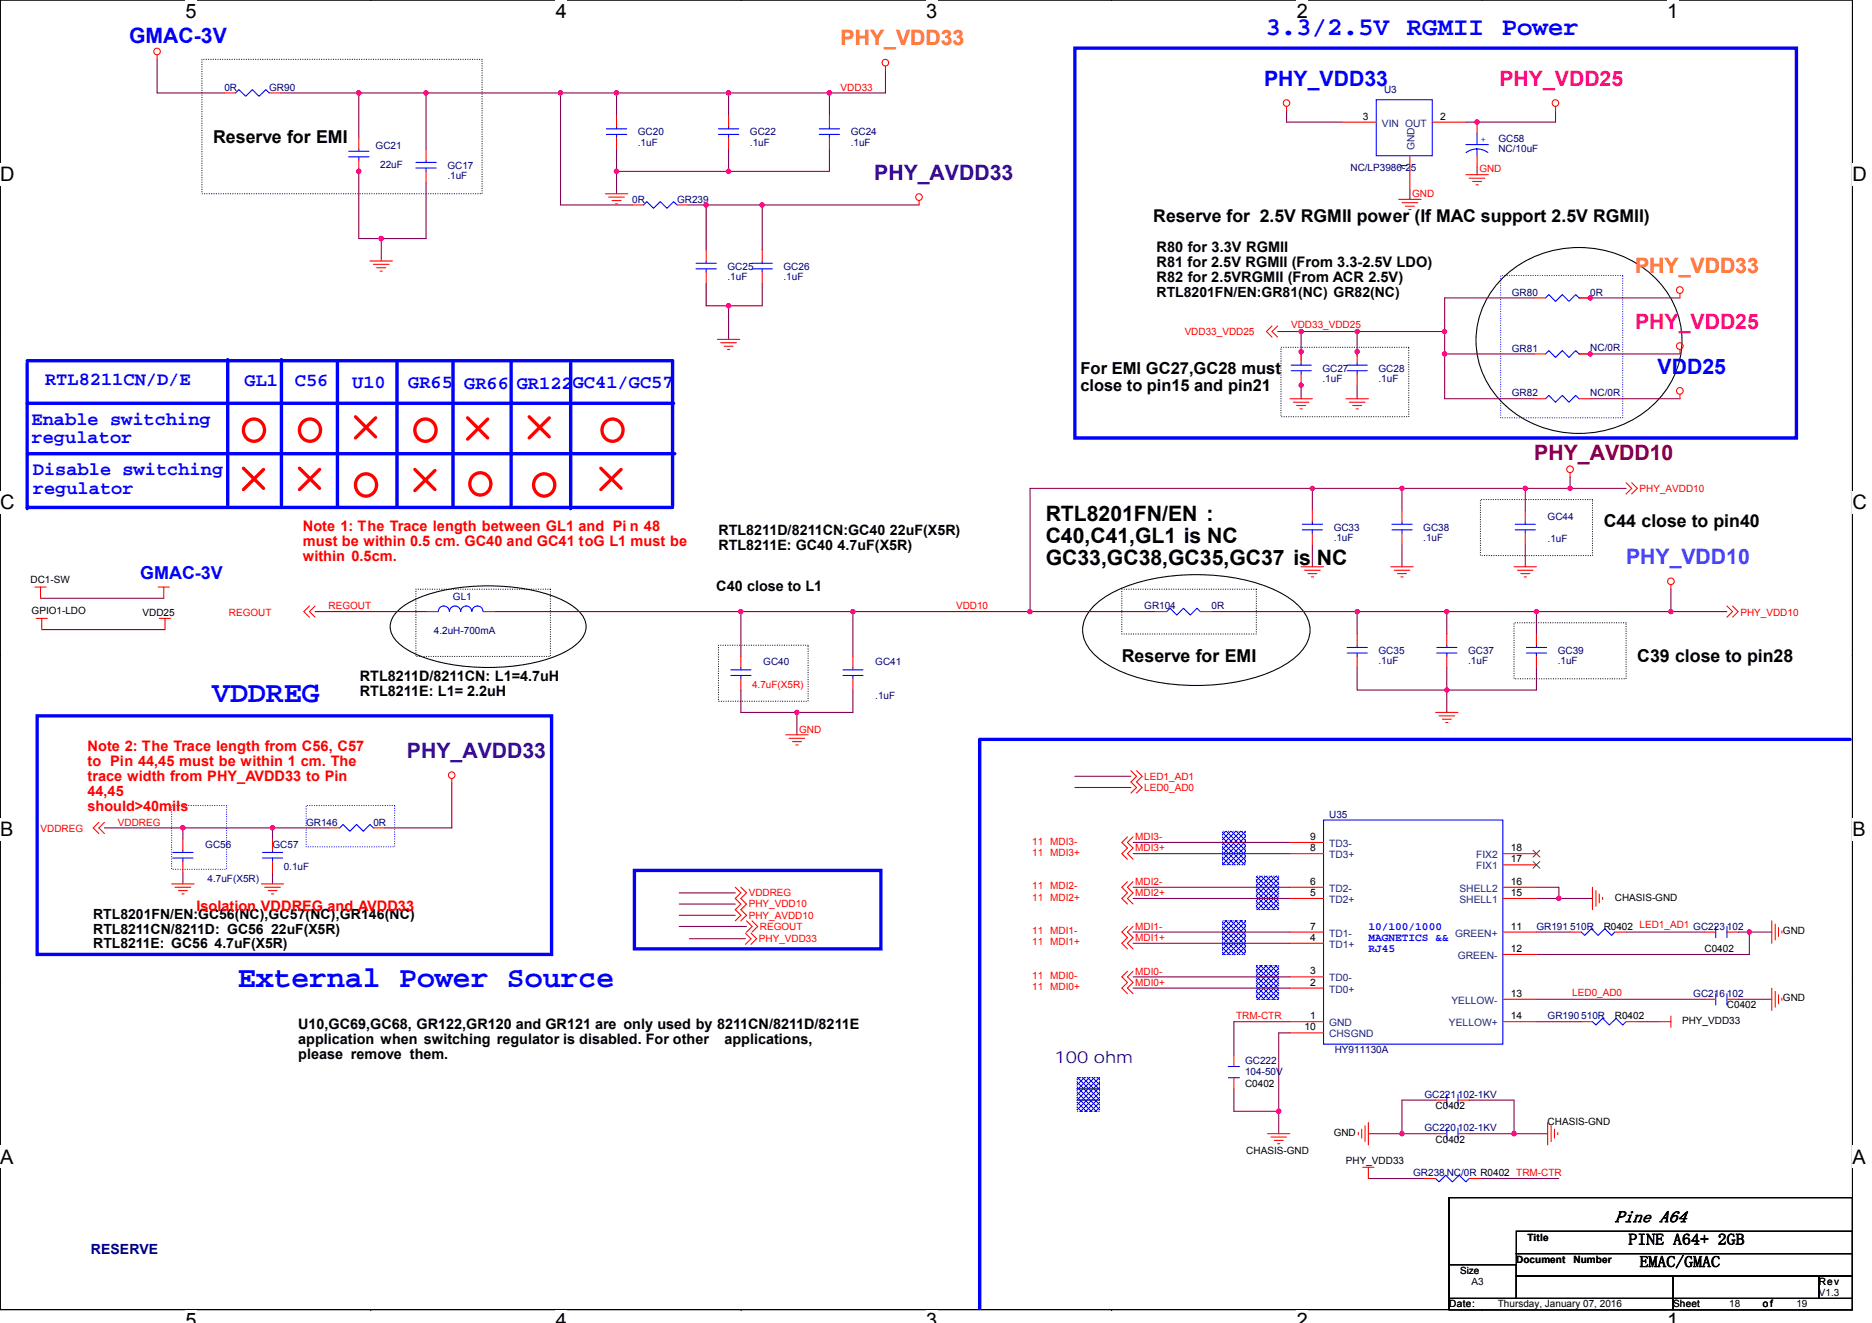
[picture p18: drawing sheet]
<svg xmlns="http://www.w3.org/2000/svg" width="297mm" height="210mm" viewBox="0 0 297 210" stroke-linecap="round" stroke-linejoin="round" font-family="sans-serif">
<defs><g id="words">
<g font-size="4.7" fill="#00f">
<text x="33.7" y="111.4">VDDREG</text>
<text x="37.7" y="156.7">External Power Source</text>
</g>
<text font-size="4.1" fill="#00f" x="200.8" y="5.6">3.3/2.5V RGMII Power</text>
<g font-size="3.4" fill="#00f">
<text x="20.5" y="6.8">GMAC-3V</text>
<text x="200.6" y="13.6">PHY_VDD33</text>
<text x="263" y="59.3">VDD25</text>
</g>
<g font-size="3.4" fill="#ff8000">
<text x="133.4" y="7.2">PHY_VDD33</text>
<text x="259.5" y="43.3">PHY_VDD33</text>
</g>
<g font-size="3.4" fill="#ff0080">
<text x="237.9" y="13.6">PHY_VDD25</text>
<text x="259.5" y="52.2">PHY_VDD25</text>
</g>
<g font-size="3.4" fill="#400080">
<text x="138.7" y="28.5">PHY_AVDD33</text>
<text x="64.6" y="120.3">PHY_AVDD33</text>
</g>
<text font-size="3.4" fill="#800000" x="243.5" y="73">PHY_AVDD10</text>
<g font-size="3.4">
<text x="165.9" y="82.8">RTL8201FN/EN :</text>
<text x="165.9" y="86.2">C40,C41,GL1 is NC</text>
<text x="165.9" y="89.7">GC33,GC38,GC35,GC37 is NC</text>
</g>
<text font-size="3.4" fill="#8000ff" x="258" y="89.5">PHY_VDD10</text>
<g font-size="3.2">
<text x="29.4" y="2.8">5</text>
<text x="88.2" y="2.8">4</text>
<text x="147" y="2.8">3</text>
<text x="205.8" y="2.8">2</text>
<text x="264.5" y="2.8">1</text>
<text x="0" y="28.8">D</text>
<text x="293.9" y="28.8">D</text>
<text x="0" y="80.8">C</text>
<text x="293.9" y="80.8">C</text>
<text x="0" y="132.7">B</text>
<text x="293.9" y="132.7">B</text>
<text x="0" y="184.7">A</text>
<text x="293.9" y="184.7">A</text>
<text x="29.4" y="210.7">5</text>
<text x="88.2" y="210.7">4</text>
<text x="147" y="210.7">3</text>
<text x="205.8" y="210.7">2</text>
<text x="264.5" y="210.7">1</text>
</g>
<g font-size="3" fill="#00f">
<text x="7.2" y="61.2">RTL8211CN/D/E</text>
<text x="38.8" y="61.3">GL1</text>
<text x="46.8" y="61.3">C56</text>
<text x="55.9" y="61.5">U10</text>
<text x="64.8" y="61.5">GR65</text>
<text x="73.7" y="61.7">GR66</text>
<text x="82" y="61.7">GR122</text>
<text x="90.9" y="61.5">GC41/GC57</text>
<text x="5" y="67.4">Enable switching</text>
<text x="5" y="70.4">regulator</text>
<text x="5.2" y="75.4">Disable switching</text>
<text x="5.2" y="78.4">regulator</text>
</g>
<g font-size="2.8">
<text x="33.8" y="22.7">Reserve for EMI</text>
<text x="183" y="35.3">Reserve for 2.5V RGMII power (If MAC support 2.5V RGMII)</text>
<text x="254.5" y="83.7">C44 close to pin40</text>
<text x="178" y="105">Reserve for EMI</text>
<text x="259.8" y="105">C39 close to pin28</text>
</g>
<text font-size="2.8" fill="#00f" x="22.3" y="91.9">GMAC-3V</text>
<text font-size="2.7" fill="#400080" x="167.3" y="168.7">100 ohm</text>
<text font-size="2.7" x="256.2" y="194">Pine A64</text>
<g font-size="2.6">
<text x="171.4" y="59.3">For EMI GC27,GC28 must</text>
<text x="171.4" y="62">close to pin15 and pin21</text>
</g>
<g font-size="2.5">
<text x="258.4" y="197.5">PINE A64+ 2GB</text>
<text x="260.2" y="201.1">EMAC/GMAC</text>
</g>
<g font-size="2.3">
<text x="183.5" y="40">R80 for 3.3V RGMII</text>
<text x="183.5" y="42.4">R81 for 2.5V RGMII (From 3.3-2.5V LDO)</text>
<text x="183.5" y="44.8">R82 for 2.5VRGMII (From ACR 2.5V)</text>
<text x="114" y="85">RTL8211D/8211CN:GC40 22uF(X5R)</text>
<text x="114" y="87.3">RTL8211E: GC40 4.7uF(X5R)</text>
<text x="113.7" y="93.9">C40 close to L1</text>
<text x="57.1" y="108.1">RTL8211D/8211CN: L1=4.7uH</text>
<text x="57.1" y="110.4">RTL8211E: L1= 2.2uH</text>
<text x="47.3" y="163.4">U10,GC69,GC68, GR122,GR120 and GR121 are only used by 8211CN/8211D/8211E</text>
<text x="47.3" y="165.8">application when switching regulator is disabled. For other</text>
<text x="115" y="165.8">applications,</text>
<text x="47.3" y="168.1">please remove them.</text>
</g>
<g font-size="2.3" fill="#f00">
<text x="48" y="84.3">Note 1: The Trace length between GL1 and Pi n 48</text>
<text x="48" y="86.7">must be within 0.5 cm. GC40 and GC41 toG L1 must be</text>
<text x="48" y="89.1">within 0.5cm.</text>
<text x="13.9" y="119.1">Note 2: The Trace length from C56, C57</text>
<text x="13.9" y="121.5">to Pin 44,45 must be within 1 cm. The</text>
<text x="13.9" y="123.9">trace width from PHY_AVDD33 to Pin</text>
<text x="13.9" y="126.3">44,45</text>
<text x="13.9" y="128.7">should&gt;40mils</text>
<text x="31.2" y="144.5">Isolation VDDREG and AVDD33</text>
</g>
<g font-size="2.2">
<text x="183.5" y="47.1">RTL8201FN/EN:GR81(NC) GR82(NC)</text>
<text x="14.8" y="145.9">RTL8201FN/EN:GC56(NC),GC57(NC),GR146(NC)</text>
<text x="14.8" y="148.2">RTL8211CN/8211D: GC56 22uF(X5R)</text>
<text x="14.8" y="150.5">RTL8211E: GC56 4.7uF(X5R)</text>
</g>
<text font-size="2.2" fill="#000080" x="14.4" y="199.1">RESERVE</text>
<g font-size="1.8" fill="#00f">
<text x="217.1" y="147.6">10/100/1000</text>
<text x="217.1" y="149.4">MAGNETICS &amp;&amp;</text>
<text x="217.1" y="151.2">RJ45</text>
</g>
<g font-size="1.6" fill="#000080">
<text x="35.6" y="14.4">0R</text>
<text x="42.7" y="14.4">GR90</text>
<text x="219.6" y="14.8">U3</text>
<text x="59.6" y="23.6">GC21</text>
<text x="101.2" y="21.5">GC20</text>
<text x="101.2" y="23.1">.1uF</text>
<text x="119" y="21.5">GC22</text>
<text x="119" y="23.1">.1uF</text>
<text x="135" y="21.5">GC24</text>
<text x="135" y="23.1">.1uF</text>
<text x="237.8" y="22.6">GC58</text>
<text x="60.3" y="26.7">22uF</text>
<text x="71" y="26.8">GC17</text>
<text x="71" y="28.4">.1uF</text>
<text x="214.3" y="27.2">NC/LP3986-25</text>
<text x="237.8" y="24.2">NC/10uF</text>
<text x="100.3" y="32.2">0R</text>
<text x="107.4" y="32.2">GR239</text>
<text x="115.4" y="42.8">GC25</text>
<text x="115.4" y="44.4">.1uF</text>
<text x="124.3" y="42.8">GC26</text>
<text x="124.3" y="44.4">.1uF</text>
<text x="239.9" y="46.9">GR80</text>
<text x="252.3" y="46.9">0R</text>
<text x="209.8" y="59">GC27</text>
<text x="218.7" y="59">GC28</text>
<text x="239.9" y="55.8">GR81</text>
<text x="252.3" y="55.6">NC/0R</text>
<text x="209.8" y="60.6">.1uF</text>
<text x="218.7" y="60.6">.1uF</text>
<text x="239.9" y="62.9">GR82</text>
<text x="252.3" y="62.9">NC/0R</text>
<text x="245.6" y="82.5">GC44</text>
<text x="211.6" y="84.3">GC33</text>
<text x="211.6" y="85.9">.1uF</text>
<text x="225.8" y="84.3">GC38</text>
<text x="225.8" y="85.9">.1uF</text>
<text x="245.6" y="86">.1uF</text>
<text x="71.9" y="95.3">GL1</text>
<text x="68.9" y="100.6">4.2uH-700mA</text>
<text x="181.6" y="96.7">GR104</text>
<text x="192.2" y="96.7">0R</text>
<text x="121.1" y="105.6">GC40</text>
<text x="138.9" y="105.6">GC41</text>
<text x="218.7" y="103.8">GC35</text>
<text x="218.7" y="105.4">.1uF</text>
<text x="233" y="103.8">GC37</text>
<text x="233" y="105.4">.1uF</text>
<text x="247.2" y="103.8">GC39</text>
<text x="247.2" y="105.4">.1uF</text>
<text x="138.9" y="110.9">.1uF</text>
<text x="48.6" y="131">GR146</text>
<text x="59.2" y="131">0R</text>
<text x="210.9" y="129.8">U35</text>
<text x="32.6" y="134.6">GC56</text>
<text x="43.2" y="134.6">GC57</text>
<text x="32.9" y="139.9">4.7uF(X5R)</text>
<text x="45" y="138.2">0.1uF</text>
<text x="243.8" y="147.6">GR191 510R</text>
<text x="245.6" y="161.8">GR190 510R</text>
<text x="268.7" y="158.2">GC216 102</text>
<text x="211.8" y="167.1">HY911130A</text>
<text x="197.6" y="168.9">GC222</text>
<text x="197.6" y="170.7">104-50V</text>
<text x="226" y="179.6">GC220 102-1KV</text>
<text x="226" y="174.2">GC221 102-1KV</text>
<text x="224.2" y="186.7">GR238 NC/0R R0402 TRM-CTR</text>
</g>
<g font-size="1.6" fill="#f00">
<text x="133.4" y="14.4">VDD33</text>
<text x="234.7" y="27.4">GND</text>
<text x="224.1" y="31.3">GND</text>
<text x="188" y="53.1">VDD33_VDD25</text>
<text x="204.9" y="52">VDD33_VDD25</text>
<text x="260.2" y="78">PHY_AVDD10</text>
<text x="36.3" y="97.8">REGOUT</text>
<text x="52.1" y="96.7">REGOUT</text>
<text x="151.7" y="96.7">VDD10</text>
<text x="276.2" y="97.8">PHY_VDD10</text>
<text x="119.3" y="109.2">4.7uF(X5R)</text>
<text x="126.8" y="116.3">GND</text>
<text x="181.6" y="123.7">LED1_AD1</text>
<text x="181.6" y="125.5">LED0_AD0</text>
<text x="18.7" y="131">VDDREG</text>
<text x="6.4" y="132.1">VDDREG</text>
<text x="163.8" y="134">11 MDI3-</text>
<text x="163.8" y="135.8">11 MDI3+</text>
<text x="180.1" y="133.3">MDI3-</text>
<text x="180.1" y="135.1">MDI3+</text>
<text x="118.8" y="142.2">VDDREG</text>
<text x="163.8" y="141.2">11 MDI2-</text>
<text x="163.8" y="142.9">11 MDI2+</text>
<text x="180.1" y="140.5">MDI2-</text>
<text x="180.1" y="142.2">MDI2+</text>
<text x="118.8" y="144">PHY_VDD10</text>
<text x="118.8" y="145.8">PHY_AVDD10</text>
<text x="120.4" y="149.5">PHY_VDD33</text>
<text x="120.6" y="147.6">REGOUT</text>
<text x="163.8" y="148.3">11 MDI1-</text>
<text x="180.1" y="149.4">MDI1+</text>
<text x="180.1" y="147.6">MDI1-</text>
<text x="163.8" y="150.1">11 MDI1+</text>
<text x="163.8" y="155.4">11 MDI0-</text>
<text x="180.1" y="154.7">MDI0-</text>
<text x="163.8" y="157.2">11 MDI0+</text>
<text x="180.1" y="156.5">MDI0+</text>
<text x="196.1" y="161.8">TRM-CTR</text>
<text x="249.5" y="158">LED0_AD0</text>
</g>
<g font-size="1.6">
<text x="216.2" y="19">3</text>
<text x="228.5" y="19">2</text>
<text x="223.3" y="26.9" transform="rotate(-90 223.3 26.9)">1</text>
<text x="4.8" y="92.5">DC1-SW</text>
<text x="5" y="97.4">GPIO1-LDO</text>
<text x="22.6" y="97.8">VDD25</text>
<text x="207.9" y="135.1">8</text>
<text x="207.9" y="133.3">9</text>
<text x="239.7" y="136.9">17</text>
<text x="239.7" y="135.1">18</text>
<text x="207.9" y="142.2">5</text>
<text x="207.9" y="140.4">6</text>
<text x="239.7" y="142.2">15</text>
<text x="239.7" y="140.4">16</text>
<text x="256.2" y="142.9">CHASIS-GND</text>
<text x="207.9" y="149.3">4</text>
<text x="207.9" y="147.6">7</text>
<text x="239.7" y="147.6">11</text>
<text x="254.5" y="147.6">R0402 LED1_AD1 GC223 102</text>
<text x="282.9" y="148.3">GND</text>
<text x="207.9" y="154.7">3</text>
<text x="239.7" y="151.1">12</text>
<text x="270.5" y="151.1">C0402</text>
<text x="207.9" y="156.4">2</text>
<text x="207.9" y="161.8">1</text>
<text x="239.7" y="158.2">13</text>
<text x="239.7" y="161.8">14</text>
<text x="256.2" y="161.8">R0402</text>
<text x="274" y="160">C0402</text>
<text x="282.9" y="158.9">GND</text>
<text x="207" y="163.6">10</text>
<text x="266.9" y="162.5">PHY_VDD33</text>
<text x="197.6" y="172.5">C0402</text>
<text x="227.8" y="176">C0402</text>
<text x="245.6" y="178.5">CHASIS-GND</text>
<text x="197.8" y="183.1">CHASIS-GND</text>
<text x="211.6" y="180.3">GND</text>
<text x="213.6" y="184.7">PHY_VDD33</text>
<text x="227.8" y="181.4">C0402</text>
<text x="242.4" y="196.9">Title</text>
<text x="231.7" y="202.1">Size</text>
<text x="233.5" y="203.9">A3</text>
<text x="240.6" y="200.4">Document</text>
<text x="249.7" y="200.4">Number</text>
<text x="288.6" y="203.9">Rev</text>
<text x="229.9" y="207.5">Date:</text>
<text x="237.7" y="207.5">Thursday, January 07, 2016</text>
<text x="265.5" y="207.5">Sheet</text>
<text x="274.4" y="207.5">18</text>
<text x="279.7" y="207.5">of</text>
<text x="285" y="207.5">19</text>
<text x="288.6" y="205.7">V1.3</text>
</g>
<g font-size="1.6" fill="#004080">
<text x="219.3" y="20.1">VIN OUT</text>
<text x="224.4" y="23.8" transform="rotate(-90 224.4 23.8)">GND</text>
<text x="210.9" y="136.2">TD3+</text>
<text x="210.9" y="134.4">TD3-</text>
<text x="234.2" y="138">FIX1</text>
<text x="234.2" y="136.2">FIX2</text>
<text x="210.9" y="143.3">TD2+</text>
<text x="210.9" y="141.5">TD2-</text>
<text x="231.6" y="143.3">SHELL1</text>
<text x="231.6" y="141.5">SHELL2</text>
<text x="210.9" y="148.7">TD1-</text>
<text x="230.9" y="148.7">GREEN+</text>
<text x="210.9" y="155.8">TD0-</text>
<text x="210.9" y="150.4">TD1+</text>
<text x="231.3" y="152.2">GREEN-</text>
<text x="210.9" y="157.5">TD0+</text>
<text x="230.3" y="159.3">YELLOW-</text>
<text x="210.9" y="164.7">CHSGND</text>
<text x="210.9" y="162.9">GND</text>
<text x="229.9" y="162.9">YELLOW+</text>
</g>
<text font-size="1.5" fill="#00f" x="234.9" y="22.5">+</text>
</g></defs>
<path d="M0 0h293.9v207.9h-293.9z" fill="none" stroke="#000" stroke-width=".17"/>
<g fill="#fff">
<path d="M29.4 0h1.8v3.5h-1.8z"/>
<path d="M29.4 207.9h1.8v2h-1.8z"/>
</g>
<path d="M58.8 0h.1M58.8 207.9h.1" fill="none" stroke="#000" stroke-width=".17"/>
<g fill="#fff">
<path d="M88.2 0h1.8v3.5h-1.8z"/>
<path d="M88.2 207.9h1.8v2h-1.8z"/>
</g>
<path d="M117.6 0h.1M117.6 207.9h.1" fill="none" stroke="#000" stroke-width=".17"/>
<g fill="#fff">
<path d="M147 0h1.7v3.5h-1.7z"/>
<path d="M147 207.9h1.7v2h-1.7z"/>
</g>
<path d="M176.4 0h.1M176.4 207.9h.1" fill="none" stroke="#000" stroke-width=".17"/>
<g fill="#fff">
<path d="M205.8 0h1.7v3.5h-1.7z"/>
<path d="M205.8 207.9h1.7v2h-1.7z"/>
</g>
<path d="M235.2 0h.1M235.2 207.9h.1" fill="none" stroke="#000" stroke-width=".17"/>
<g fill="#fff">
<path d="M264.5 0h1.8v3.5h-1.8z"/>
<path d="M264.5 207.9h1.8v2h-1.8z"/>
<path d="M0 26h2.3v3.5h-2.3z"/>
<path d="M293.9 26h2.3v3.5h-2.3z"/>
<path d="M0 77.9h2.3v3.5h-2.3z"/>
<path d="M293.9 77.9h2.3v3.5h-2.3z"/>
</g>
<path d="M0 52h.1M293.9 52h.1" fill="none" stroke="#000" stroke-width=".17"/>
<g fill="#fff">
<path d="M0 129.9h2.1v3.5h-2.1z"/>
<path d="M293.9 129.9h2.1v3.5h-2.1z"/>
</g>
<path d="M0 103.9h.1M293.9 103.9h.1" fill="none" stroke="#000" stroke-width=".17"/>
<g fill="#fff">
<path d="M0 181.9h2.2v3.5h-2.2z"/>
<path d="M293.9 181.9h2.2v3.5h-2.2z"/>
</g>
<g fill="none" stroke="#000" stroke-width=".17">
<path d="M237.9 44.7a17.4 17.4 0 0 1 26.2 1.1 13.8 13.8 0 0 1-3.2 19.6 17.5 17.5 0 0 1-23.9-3.1 13.6 13.6 0 0 1 .9-17.6zM62.8 97.3a12.7 12.7 0 0 1 6.3-3.3 33.4 33.4 0 0 1 19.3 .9 8.7 8.7 0 0 1 4.2 3.1 3.3 3.3 0 0 1-1.2 4.3 20 20 0 0 1-10.4 3.5 30.1 30.1 0 0 1-15.7-2.3 6.4 6.4 0 0 1-3.3-3.3 3.1 3.1 0 0 1 .8-2.9zM173.4 96.4a17.1 17.1 0 0 1 9-4.4 34 34 0 0 1 19.5 1.5 10.4 10.4 0 0 1 5.6 4.6 4.8 4.8 0 0 1-1.2 5.5 17.2 17.2 0 0 1-9 4.4 33.8 33.8 0 0 1-19.6-1.5 10.4 10.4 0 0 1-5.5-4.6 4.9 4.9 0 0 1 1.2-5.5zM0 155.9h.1M293.9 155.9h.1M170.9 172.8h3.6M170.9 174.6h3.6M229.9 190.1h64v17.8h-64zM240.6 199h53.3v3.5h-53.3zM240.6 195.4h53.3v3.6h-53.3zM229.9 200.7h10.7v5.4h-10.7zM229.9 206.1h35.6v1.8h-35.6z"/>
<path d="M240.6 202.5h24.9v3.6h-24.9zM265.5 206.1h28.4v1.8h-28.4zM265.5 202.5h23.1v3.6h-23.1zM288.6 202.5h5.3v3.6h-5.3z"/>
</g>
<g fill="#00f" stroke="#00f" stroke-width=".17" stroke-dasharray="0 .3">
<path d="M170.9 171h3.6v5.4h-3.6z" fill-rule="evenodd"/>
<path d="M194 131.9h3.6v5.4h-3.6z" fill-rule="evenodd"/>
<path d="M199.3 139h3.6v5.4h-3.6z" fill-rule="evenodd"/>
<path d="M194 146.2h3.6v5.3h-3.6z" fill-rule="evenodd"/>
<path d="M199.3 153.3h3.6v5.3h-3.6z" fill-rule="evenodd"/>
</g>
<g fill="none" stroke="#00f" stroke-width=".53">
<path d="M170.6 7.6h114.4v61.9h-114.4zM4.3 57.3h102.4v23.1M4.3 57.6v23.1M36.1 57.1v23.1M44.7 57.1v23.1M53.5 57.4v23.1M63 57.4v23.1M71.9 57.4v23.1M81.1 57.4v23.1M90.5 57.6v23.1M4.3 64h102.6M4.5 72h102.6"/>
<path d="M4.3 80.5h102.4M5.9 113.6h81.6v37.9h-81.6zM293.6 117.3h-138.2v90.4M100.7 138.2h39.1v12.4h-39.1z"/>
</g>
<path d="M238.1 43.7h19.4v22.6h-19.4zM27.2 127.8h8.8v10.2h-8.8zM48.6 127.8h14v6.6h-14z" fill="none" stroke="#00f" stroke-width=".17" stroke-dasharray="0 .3"/>
<path d="M32 9.4h44.5v21.4h-44.5zM203.3 55.1h20.2v11h-20.2zM234.9 79.3h17.8v8.9h-17.8zM66 93.5h21.3v10.7h-21.3zM178 93.5h21.3v7.1h-21.3zM240.2 98.8h17.8v8.9h-17.8zM114 102.4h14.2v8.9h-14.2z" fill="none" stroke="#000" stroke-width=".17" stroke-dasharray="0 .3"/>
<g fill="none" stroke="#f00" stroke-width=".53">
<path d="M38.6 74.3l3.2 3.2M39.1 67a1.7 1.7 0 0 1 2.4 .1 1.7 1.7 0 0 1 0 2.4 1.7 1.7 0 0 1-2.4 0 1.85 1.85 0 0 1 0-2.5zM41.8 74.5l-3.2 3.2M47.5 74.3l3.2 3.2M48 67a1.7 1.7 0 0 1 2.4 .1 1.7 1.7 0 0 1 0 2.4 1.7 1.7 0 0 1-2.4 0 1.85 1.85 0 0 1 0-2.5zM50.7 74.5l-3.2 3.2M56.4 66.1l3.2 3.2M56.9 75.7a1.7 1.7 0 0 1 2.4 .1 1.7 1.7 0 0 1 0 2.4 1.7 1.7 0 0 1-2.4 0 1.85 1.85 0 0 1 0-2.5zM59.6 66.3l-3.2 3.2M65.8 74.5l3.2 3.2M66.3 67a1.71 1.71 0 0 1 2.4 .1 1.71 1.71 0 0 1 0 2.4 1.71 1.71 0 0 1-2.4 0 1.85 1.85 0 0 1 0-2.5zM69 74.7l-3.2 3.2"/>
<path d="M74.2 66.3l3.2 3.2M75 75.5a1.7 1.7 0 0 1 2.4 .1 1.7 1.7 0 0 1 0 2.4 1.7 1.7 0 0 1-2.4 0 1.85 1.85 0 0 1 0-2.5zM77.4 66.5l-3.2 3.2M84 66.1l3.2 3.2M85.2 75.7a1.71 1.71 0 0 1 2.3 .1 1.71 1.71 0 0 1 0 2.4 1.71 1.71 0 0 1-2.3 0 1.85 1.85 0 0 1 0-2.5zM87.2 66.3l-3.2 3.2M95.3 74.3l3.2 3.2M96 67a1.7 1.7 0 0 1 2.4 .1 1.7 1.7 0 0 1 0 2.4 1.7 1.7 0 0 1-2.4 0 1.85 1.85 0 0 1 0-2.5zM98.5 74.5l-3.2 3.2"/>
</g>
<g fill="none" stroke="#800040" stroke-width=".17">
<path d="M24.9 9.4v5.4h10.7M44.5 14.8h12.4M56.9 14.8h10.7M56.9 14.8v7.1M67.6 14.8h21.3M67.6 14.8v8.8M97.8 14.8h-8.9v17.7h11.4M97.8 14.8h17.8M97.8 14.8v3.5M115.6 14.8h16M115.6 14.8v3.5M131.6 14.8v3.5"/>
<path d="M140.5 11.2v3.6h-8.9M204.1 17.6v1.8h8.9M246.8 17.6v1.8h-14.2M56.9 27v10.9h3.6M60.5 37.9v3.5M67.6 29v8.9h-7.1M97.8 27.2h17.8M97.8 27.2v3.6M97.8 23.6v3.6M109.2 32.5h2.9M112.1 32.5v7.1M112.1 32.5h8.8"/>
<path d="M115.6 23.6v3.6M120.9 32.5v7.1M120.9 32.5h24.9M131.6 23.6v3.6h-16M223.7 30.1v1.5M234.4 26.5v1.2M112.1 45v3.5h3.5M115.6 48.5v5.4M120.9 45v3.5h-5.3M202.7 52.6h3.8M206.5 52.6v4.7M206.5 52.6h8.8"/>
<path d="M215.3 52.6h13.9M215.3 52.6v3.9M229.2 56.2v7.1h14.3M229.2 56.2h14.3M243.5 47.3h-14.3v8.9M250.6 47.3h16M250.6 56.2h16M206.5 60.8v2.5M208.2 77.5h14.3M208.2 77.5v3.6M208.2 77.5h-44.8v19.6M215.3 61.2v2.1"/>
<path d="M222.5 77.5v3.6M222.5 77.5h19.5M242 77.5h7.1M242 77.5v3.6M249.1 75.7v1.8M249.1 77.5h8.9M252.3 63.3h14.3M6.4 95h19.6M6.6 99.9h19.6M50 97.1h17.8M78.4 97.1h39.2M117.6 97.1h17.7"/>
<path d="M117.6 97.1v7.1M135.3 97.1v7.1M135.3 97.1h28.1M163.4 97.1h19.9M192.2 97.1h23.1M208.2 86.4v3.6M215.3 97.1v3.5M215.3 97.1h14.3M222.5 86.4v3.6M229.6 97.1h14.2M229.6 97.1v3.5M242 86.4v3.6"/>
<path d="M243.8 97.1h21.3M243.8 97.1v3.5M265.1 93.5v3.6M265.1 97.1h8.9M117.6 109.5v3.6h8.8M126.4 113.1v3.5M135.3 109.5v3.6h-8.9M215.3 106v3.5h14.3M229.6 106v3.5M229.6 109.5v3.6M243.8 106v3.5h-14.2M16.6 131.4h12.4"/>
<path d="M29 131.4h23.1M29 138.5v1.8M29 131.4v1.8M43.2 131.4v1.8M43.2 138.5v1.8M71.7 124.3v7.1h-10.7M170.6 123.2h8.8M170.6 125h8.8M179.8 133.7h24.9M179.8 135.5h24.9M107.8 143.5h8.9M107.8 141.7h8.9"/>
<path d="M107.8 145.3h8.9M107.8 147h10.6M109.4 149h8.9M179.8 149.7h24.9M179.8 140.8h24.9M179.8 142.6h24.9M179.8 147.9h24.9M179.8 155h24.9M179.8 156.8h24.9M243.8 147.9h5.3M243.8 140.8h3.6v1.8M243.8 142.6h3.6"/>
<path d="M243.8 158.6h26.7M247.4 142.6h5.3M258 147.9h12.5M275.8 158.6h5.3M275.8 147.9h1.8M277.6 147.9v3.6h-33.8M277.6 147.9h3.5M195.8 172.8v3.6h7.1M202.9 176.4v3.5M204.7 163.9h-1.8v12.5M204.7 162.2h-8.9v5.3M217.1 179.9h5.4"/>
<path d="M222.5 179.9h5.3M227.8 174.6h-5.3v5.3M233.1 174.6h7.1v5.3M233.1 179.9h7.1M240.2 179.9h5.4M243.8 162.2h7.1M259.8 162.2h3.6M217.1 187h8.9M234.9 187h12.5"/>
</g>
<g fill="#f0f" stroke="#f0f" stroke-width=".17">
<circle cx="277.6" cy="147.9" r=".34"/>
<circle cx="247.3" cy="142.6" r=".34"/>
<circle cx="222.5" cy="179.9" r=".34"/>
<circle cx="240.2" cy="179.9" r=".34"/>
<circle cx="202.9" cy="176.4" r=".34"/>
<circle cx="43.2" cy="131.4" r=".35"/>
<circle cx="29" cy="131.4" r=".35"/>
<circle cx="229.6" cy="97.1" r=".34"/>
<circle cx="215.3" cy="97.1" r=".34"/>
<circle cx="117.6" cy="97.1" r=".34"/>
<circle cx="135.3" cy="97.1" r=".34"/>
<circle cx="126.4" cy="113.1" r=".34"/>
<circle cx="222.5" cy="77.5" r=".34"/>
<circle cx="208.2" cy="77.5" r=".34"/>
<circle cx="229.6" cy="109.5" r=".34"/>
<circle cx="265.1" cy="97.1" r=".34"/>
<circle cx="243.8" cy="97.1" r=".34"/>
<circle cx="163.4" cy="97.1" r=".34"/>
<circle cx="242" cy="77.5" r=".34"/>
<circle cx="249.1" cy="77.5" r=".34"/>
<circle cx="67.6" cy="14.7" r=".35"/>
<circle cx="88.9" cy="14.7" r=".35"/>
<circle cx="131.6" cy="14.7" r=".35"/>
<circle cx="56.9" cy="14.7" r=".35"/>
<circle cx="60.5" cy="37.9" r=".35"/>
<circle cx="115.6" cy="27.2" r=".35"/>
<circle cx="97.8" cy="27.2" r=".35"/>
<circle cx="56.9" cy="27.2" r=".35"/>
<circle cx="120.9" cy="32.5" r=".35"/>
<circle cx="115.6" cy="48.5" r=".35"/>
<circle cx="115.6" cy="14.7" r=".35"/>
<circle cx="97.8" cy="14.7" r=".35"/>
<circle cx="234.4" cy="19.4" r=".35"/>
<circle cx="229.2" cy="52.6" r=".34"/>
<circle cx="206.5" cy="52.6" r=".34"/>
<circle cx="206.5" cy="55.8" r=".34"/>
<circle cx="206.5" cy="61.1" r=".34"/>
<circle cx="215.3" cy="55.8" r=".34"/>
<circle cx="215.3" cy="52.6" r=".34"/>
<circle cx="252.3" cy="47.3" r=".34"/>
<circle cx="229.2" cy="56.2" r=".34"/>
<circle cx="252.3" cy="56.2" r=".34"/>
<circle cx="112" cy="32.5" r=".35"/>
</g>
<g fill="none" stroke="#f00" stroke-width=".17">
<path d="M24.9 8.7v.7M35.6 14.8h1.8M42.7 14.8h1.8M97.8 18.3v1.8M115.6 18.3v1.8M131.6 18.3v1.8M140.5 10.5v.7M204.1 16.9v.7M213 19.4h5.4M227.3 19.4h5.3M234.4 19.4v1.8M246.8 16.9v.7"/>
<path d="M56.9 21.9v1.7M56.9 25.4v1.8M67.6 23.6v1.8M67.6 27.2v1.8M96.1 30.8h3.5M96.6 31.3h2.5M97.1 31.8h1.4M97.7 32.4h.3M97.8 21.9v1.7M100.3 32.5h1.8M107.4 32.5h1.8M112.1 39.6v1.8"/>
<path d="M115.6 21.9v1.7M120.9 39.6v1.8M131.6 21.9v1.7M145.8 31.8v.7M221.9 31.6h3.6M222.5 32.2h2.5M223 32.7h1.4M223.5 33.3h.4M223.7 24.7v5.4M232.6 27.7h3.6M233.1 28.3h2.5M233.7 28.8h1.4"/>
<path d="M234.2 29.3h.4M234.4 24.7v1.8M58.7 41.4h3.6M59.2 42h2.5M59.8 42.5h1.4M60.3 43h.4M112.1 43.2v1.8M113.8 53.9h3.6M114.4 54.4h2.5M114.9 54.9h1.4M115.4 55.5h.4M120.9 43.2v1.8"/>
<path d="M201.8 51.7l-.8 .9 .8 .9M202.7 51.7l-.9 .9 .9 .9M206.5 55.8v1.8M206.5 59.4v1.8M215.3 55.8v1.8M215.3 59.4v1.8M243.5 56.2h1.7M243.5 47.3h1.7M250.6 56.2h1.7M250.6 47.3h1.7M266.6 55.5v.7M266.6 46.6v.7"/>
<path d="M204.7 63.3h3.5M205.2 63.8h2.5M205.8 64.4h1.4M206.3 64.9h.3M213.6 63.3h3.5M214.1 63.8h2.5M214.6 64.4h1.5M215.2 64.9h.3M243.5 63.3h1.7M249.1 75v.7M250.6 63.3h1.7M258 76.6l.9 .9-.9 .9"/>
<path d="M258.9 76.6l.9 .9-.9 .9M266.6 62.6v.7M5.5 93.2h1.8M5.7 98.1h1.8M6.4 93.2v1.8M6.6 98.1v1.8M25.1 93.2h1.8M25.3 98.1h1.8M26 93.2v1.8M26.2 98.1v1.8M49.1 96.2l-.9 .9 .9 .9M50 96.2l-.9 .9 .9 .9"/>
<path d="M67.8 97.1h1.8M76.7 97.1h1.7M183.3 97.1h1.8M190.5 97.1h1.7M206.5 90h3.5M207 90.5h2.5M207.5 91h1.5M208.1 91.6h.3M208.2 81.1v1.7M208.2 84.6v1.8M220.7 90h3.5M221.2 90.5h2.5"/>
<path d="M221.8 91h1.4M222.3 91.6h.3M222.5 81.1v1.7M222.5 84.6v1.8M240.2 90h3.6M240.8 90.5h2.5M241.3 91h1.4M241.8 91.6h.4M242 81.1v1.7M242 84.6v1.8M265.1 92.8v.7M274 96.2l.9 .9-.9 .9"/>
<path d="M274.9 96.2l.9 .9-.9 .9M117.6 104.2v1.8M117.6 107.7v1.8M124.7 116.6h3.5M125.2 117.2h2.5M125.7 117.7h1.5M126.3 118.2h.3M135.3 104.2v1.8M135.3 107.7v1.8M215.3 100.6v1.8M215.3 104.2v1.8M227.8 113.1h3.5"/>
<path d="M228.3 113.6h2.5M228.9 114.2h1.4M229.4 114.7h.4M229.6 100.6v1.8M229.6 104.2v1.8M243.8 100.6v1.8M243.8 104.2v1.8M15.7 130.5l-.9 .9 .9 .9M16.6 130.5l-.9 .9 .9 .9M29 133.2v1.8M29 136.7v1.8M43.2 133.2v1.8"/>
<path d="M43.2 136.7v1.8M52.1 131.4h1.8M59.2 131.4h1.8M71.7 123.6v.7M178.9 132.8l-.9 .9 .9 .9-.9 .9 .9 .9M178.9 139.9l-.9 .9 .9 .9-.9 .9 .9 .9M179.4 122.3l.9 .9-.9 .9 .9 .9-.9 .9M179.8 132.8l-.9 .9 .9 .9-.9 .9 .9 .9M179.8 139.9l-.9 .9 .9 .9-.9 .9 .9 .9M180.3 122.3l.9 .9-.9 .9 .9 .9-.9 .9M204.7 135.5h5.3M204.7 133.7h5.3"/>
<path d="M238.5 137.3h5.3M238.5 135.5h5.3M27.2 140.3h3.6M27.8 140.8h2.5M28.3 141.4h1.4M28.8 141.9h.4M41.5 140.3h3.5M42 140.8h2.5M42.5 141.4h1.5M43.1 141.9h.3M116.7 140.8l.9 .9-.9 .9 .9 .9-.9 .9 .9 .9-.9 .9M117.6 140.8l.8 .9-.8 .9 .8 .9-.8 .9 .8 .9-.8 .9"/>
<path d="M118.3 148.1l.9 .9-.9 .9M118.4 146.2l.9 .8-.9 .9M119.2 148.1l.9 .9-.9 .9M119.3 146.2l.9 .8-.9 .9M178.9 147l-.9 .9 .9 .9-.9 .9 .9 .9M178.9 154.2l-.9 .8 .9 .9-.9 .9 .9 .9M179.8 147l-.9 .9 .9 .9-.9 .9 .9 .9M179.8 154.2l-.9 .8 .9 .9-.9 .9 .9 .9M204.7 156.8h5.3M204.7 155h5.3M204.7 149.7h5.3M204.7 142.6h5.3"/>
<path d="M204.7 140.8h5.3M204.7 147.9h5.3M238.5 147.9h5.3M238.5 151.5h5.3M238.5 158.6h5.3M238.5 142.6h5.3M238.5 140.8h5.3M249.1 147.9h1.8M252.7 140.8v3.6M253.2 141.4v2.4M253.8 141.9v1.4M254.3 142.4v.4"/>
<path d="M256.2 147.9h1.8M270.5 147.9h1.7M270.5 158.6h1.7M274 147.9h1.8M274 158.6h1.8M281.1 146.2v3.5M281.1 156.8v3.6M281.7 146.7v2.5M281.7 157.4v2.5M282.2 147.2v1.4M282.2 157.9v1.4M282.7 147.7v.4"/>
<path d="M282.7 158.4v.4M195.8 171v1.8M195.8 167.5v1.8M201.1 179.9h3.6M204.7 163.9h5.3M204.7 162.2h5.3M215.5 179.7v.4M216.1 179.2v1.4M216.6 178.7v2.5M217.1 178.2v3.5M227.8 179.9h1.8M227.8 174.6h1.8"/>
<path d="M231.3 179.9h1.8M231.3 174.6h1.8M238.5 162.2h5.3M245.6 178.2v3.5M246.1 178.7v2.5M246.7 179.2v1.4M247.2 179.7v.4M250.9 162.2h1.8M258 162.2h1.8M263.4 162.2h1.7M265.1 161.3v1.7M201.7 180.5h2.4"/>
<path d="M202.2 181h1.4M202.7 181.5h.4M216.2 185.3h1.8M217.1 185.3v1.7M226 187h1.8M233.1 187h1.8"/>
<circle cx="24.9" cy="8.2" r=".53"/>
<circle cx="140.5" cy="9.9" r=".53"/>
<circle cx="204.1" cy="16.4" r=".52"/>
<circle cx="246.8" cy="16.4" r=".52"/>
<circle cx="145.8" cy="31.3" r=".53"/>
<circle cx="266.5" cy="54.9" r=".53"/>
<circle cx="266.5" cy="46" r=".53"/>
<circle cx="249.1" cy="74.5" r=".53"/>
<circle cx="266.5" cy="62" r=".53"/>
<circle cx="265.1" cy="92.3" r=".53"/>
<circle cx="71.7" cy="123" r=".52"/>
</g>
<g fill="none" stroke="#00f" stroke-width=".17">
<path d="M37.4 14.8l.5-.6 1.1 1.1 1-1.1 1.1 1.1 1.1-1.1 .5 .6M218.4 15.8h8.9v8.9h-8.9zM55.3 24.9h3.2M55.3 24h3.2M56.9 23.6v.4M56.9 24.9v.5M66 26.7h3.2M66 25.8h3.2M67.6 25.4v.4M67.6 26.7v.5M96.2 21.3h3.2M96.2 20.4h3.2"/>
<path d="M97.8 20.1v.3M97.8 21.3v.6M102.1 32.5l.5-.5 1.1 1.1 1.1-1.1 1 1.1 1.1-1.1 .5 .5M114 21.3h3.2M114 20.4h3.2M115.6 20.1v.3M115.6 21.3v.6M130 21.3h3.2M130 20.4h3.2M131.6 20.1v.3M131.6 21.3v.6M232.6 22.9h3.6"/>
<path d="M232.6 24.2l.7-.4 1-.2 .8 .1 1 .5M234.4 23.6v1.1M234.4 21.2v1.7M110.4 42.7h3.3M110.4 41.8h3.3M112.1 41.4v.4M112.1 42.7v.5M119.3 42.7h3.3M119.3 41.8h3.3M120.9 41.4v.4M120.9 42.7v.5M204.9 58.8h3.2"/>
<path d="M204.9 58h3.2M206.5 57.6v.4M206.5 58.8v.6M213.8 58.8h3.2M213.8 58h3.2M215.3 57.6v.4M215.3 58.8v.6M245.2 56.2l.6-.6 1 1.1 1.1-1.1 1.1 1.1 1-1.1 .6 .6M245.2 47.3l.6-.5 1 1 1.1-1 1.1 1 1-1 .6 .5M245.2 63.3l.6-.5 1 1 1.1-1 1.1 1 1-1 .6 .5M73.1 97a.89 .89 0 0 0-.9-.8 .89 .89 0 0 0-.9 .8 .88 .88 0 0 0-.9-.8 .88 .88 0 0 0-.8 .8M74.9 97a.88 .88 0 0 0-.9-.8 .88 .88 0 0 0-.9 .8"/>
<path d="M76.6 97a.88 .88 0 0 0-.8-.8 .88 .88 0 0 0-.9 .8M185.1 97.1l.6-.6 1 1.1 1.1-1.1 1.1 1.1 1-1.1 .6 .6M206.6 84.1h3.2M206.6 83.2h3.2M208.2 82.8v.4M208.2 84.1v.5M220.9 84.1h3.2M220.9 83.2h3.2M222.5 82.8v.4M222.5 84.1v.5M240.4 84.1h3.2M240.4 83.2h3.2"/>
<path d="M242 82.8v.4M242 84.1v.5M116 107.2h3.2M116 106.3h3.2M117.6 106v.3M117.6 107.2v.5M133.7 107.2h3.2M133.7 106.3h3.2M135.3 106v.3M135.3 107.2v.5M213.8 103.7h3.2M213.8 102.8h3.2"/>
<path d="M215.3 102.4v.4M215.3 103.7v.5M228 103.7h3.2M228 102.8h3.2M229.6 102.4v.4M229.6 103.7v.5M242.2 103.7h3.2M242.2 102.8h3.2M243.8 102.4v.4M243.8 103.7v.5M27.4 136.2h3.2M27.4 135.3h3.2"/>
<path d="M29 135v.3M29 136.2v.5M41.7 136.2h3.1M41.7 135.3h3.1M43.2 135v.3M43.2 136.2v.5M53.9 131.4l.5-.5 1.1 1 1.1-1 1.1 1 1-1 .5 .5M210 130.2h28.5v35.5h-28.5zM250.9 147.9l.6 .6 1-1.1 1.1 1.1 1.1-1.1 1 1.1 .5-.6M272.2 147v1.8M272.2 157.7v1.8M274 147v1.8"/>
<path d="M274 157.7v1.8M194.9 171h1.8M194.9 169.3h1.8M229.6 179v1.8M229.6 173.7v1.8M231.3 179v1.8M231.3 173.7v1.8M252.7 162.2l.5 .5 1.1-1.1 1.1 1.1 1-1.1 1.1 1.1 .5-.5M227.8 187l.5 .6 1.1-1.1 1.1 1.1 1-1.1 1.1 1.1 .5-.6"/>
</g>
<path d="M243.3 136.7l1 1.1M243.3 135l1 1M244.3 136.7l-1.1 1.1M244.3 135l-1.1 1" fill="none" stroke="#804000" stroke-width=".16"/>
<use href="#words"/>
</svg>
